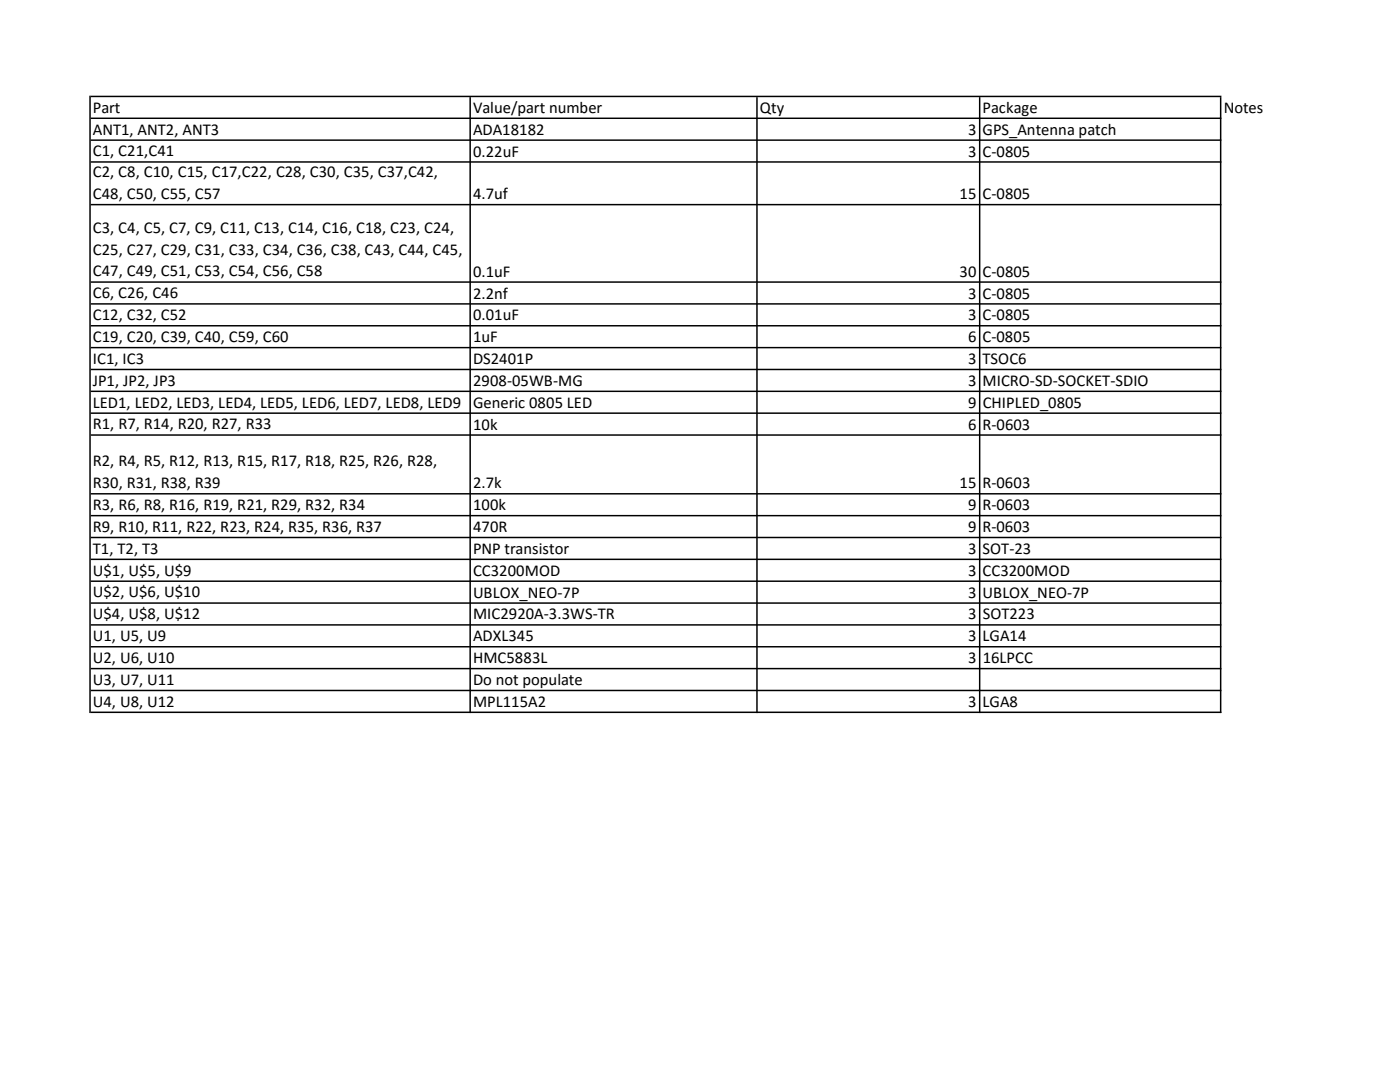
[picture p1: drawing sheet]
<svg xmlns="http://www.w3.org/2000/svg" width="279mm" height="216mm" viewBox="0 0 279 216" stroke-linecap="round" stroke-linejoin="round" font-family="sans-serif">
<defs><g id="words">
<g font-size="3.3">
<text x="18.5" y="22.5">Part</text>
<text x="94.4" y="22.5">Value/part number</text>
<text x="151.7" y="22.5">Qty</text>
<text x="196.1" y="22.5">Package</text>
<text x="244.2" y="22.5">Notes</text>
<text x="18.5" y="26.8">ANT1, ANT2, ANT3</text>
<text x="94.4" y="26.9">ADA18182</text>
<text x="193.2" y="26.9">3 GPS_Antenna patch</text>
<text x="18.5" y="31.2">C1, C21,C41</text>
<text x="18.5" y="35.3">C2, C8, C10, C15, C17,C22, C28, C30, C35, C37,C42,</text>
<text x="94.4" y="31.2">0.22uF</text>
<text x="193.2" y="31.2">3 C-0805</text>
<text x="18.5" y="39.7">C48, C50, C55, C57</text>
<text x="94.4" y="39.8">4.7uf</text>
<text x="191.5" y="39.8">15 C-0805</text>
<text x="18.5" y="46.4">C3, C4, C5, C7, C9, C11, C13, C14, C16, C18, C23, C24,</text>
<text x="18.5" y="50.8">C25, C27, C29, C31, C33, C34, C36, C38, C43, C44, C45,</text>
<text x="18.5" y="55.2">C47, C49, C51, C53, C54, C56, C58</text>
<text x="18.5" y="59.5">C6, C26, C46</text>
<text x="94.4" y="55.2">0.1uF</text>
<text x="94.4" y="59.6">2.2nf</text>
<text x="191.5" y="55.2">30 C-0805</text>
<text x="193.2" y="59.6">3 C-0805</text>
<text x="18.5" y="63.9">C12, C32, C52</text>
<text x="94.4" y="63.9">0.01uF</text>
<text x="193.2" y="63.9">3 C-0805</text>
<text x="18.5" y="68.2">C19, C20, C39, C40, C59, C60</text>
<text x="94.4" y="68.3">1uF</text>
<text x="193.2" y="68.3">6 C-0805</text>
<text x="18.5" y="72.6">IC1, IC3</text>
<text x="18.5" y="77">JP1, JP2, JP3</text>
<text x="94.4" y="72.6">DS2401P</text>
<text x="94.4" y="77">2908-05WB-MG</text>
<text x="193.2" y="72.6">3 TSOC6</text>
<text x="193.2" y="77">3 MICRO-SD-SOCKET-SDIO</text>
<text x="18.5" y="81.3">LED1, LED2, LED3, LED4, LED5, LED6, LED7, LED8, LED9</text>
<text x="94.4" y="81.4">Generic 0805 LED</text>
<text x="193.2" y="81.4">9 CHIPLED_0805</text>
<text x="18.5" y="85.7">R1, R7, R14, R20, R27, R33</text>
<text x="94.4" y="85.7">10k</text>
<text x="193.2" y="85.7">6 R-0603</text>
<text x="18.5" y="93">R2, R4, R5, R12, R13, R15, R17, R18, R25, R26, R28,</text>
<text x="18.5" y="97.4">R30, R31, R38, R39</text>
<text x="18.5" y="101.8">R3, R6, R8, R16, R19, R21, R29, R32, R34</text>
<text x="94.4" y="97.5">2.7k</text>
<text x="94.4" y="101.8">100k</text>
<text x="191.5" y="97.5">15 R-0603</text>
<text x="193.2" y="101.8">9 R-0603</text>
<text x="18.5" y="106.1">R9, R10, R11, R22, R23, R24, R35, R36, R37</text>
<text x="94.4" y="106.2">470R</text>
<text x="193.2" y="106.2">9 R-0603</text>
<text x="18.5" y="110.5">T1, T2, T3</text>
<text x="94.4" y="110.5">PNP transistor</text>
<text x="193.2" y="110.5">3 SOT-23</text>
<text x="18.5" y="114.9">U$1, U$5, U$9</text>
<text x="18.5" y="119.2">U$2, U$6, U$10</text>
<text x="94.4" y="114.9">CC3200MOD</text>
<text x="94.4" y="119.3">UBLOX_NEO-7P</text>
<text x="193.2" y="114.9">3 CC3200MOD</text>
<text x="193.2" y="119.3">3 UBLOX_NEO-7P</text>
<text x="18.5" y="123.6">U$4, U$8, U$12</text>
<text x="94.4" y="123.6">MIC2920A-3.3WS-TR</text>
<text x="193.2" y="123.6">3 SOT223</text>
<text x="18.5" y="127.9">U1, U5, U9</text>
<text x="94.4" y="128">ADXL345</text>
<text x="193.2" y="128">3 LGA14</text>
<text x="18.5" y="132.3">U2, U6, U10</text>
<text x="18.5" y="136.7">U3, U7, U11</text>
<text x="94.4" y="132.3">HMC5883L</text>
<text x="94.4" y="136.7">Do not populate</text>
<text x="193.2" y="132.3">3 16LPCC</text>
<text x="18.5" y="141">U4, U8, U12</text>
<text x="94.4" y="141.1">MPL115A2</text>
<text x="193.2" y="141.1">3 LGA8</text>
</g>
</g></defs>
<g fill="#000">
<path d="M17.8 19.1h.3v123.2h-.3zM93.7 19.4h.3v122.9h-.3zM150.9 19.4h.3v122.9h-.3zM195.4 19.4h.3v122.9h-.3zM243.5 19.4h.3v122.9h-.3z" fill-rule="evenodd"/>
<path d="M18.1 19.1h225.7v.3h-225.7zM18.1 23.5h225.7v.2h-225.7zM18.1 27.8h225.7v.3h-225.7zM18.1 32.2h225.7v.3h-225.7zM18.1 40.7h225.7v.3h-225.7zM18.1 56.1h225.7v.3h-225.7zM18.1 60.5h225.7v.3h-225.7zM18.1 64.9h225.7v.3h-225.7zM18.1 69.2h225.7v.3h-225.7zM18.1 73.6h225.7v.3h-225.7zM18.1 77.9h225.7v.3h-225.7zM18.1 82.3h225.7v.3h-225.7zM18.1 86.7h225.7v.3h-225.7zM18.1 98.4h225.7v.3h-225.7zM18.1 102.7h225.7v.3h-225.7zM18.1 107.1h225.7v.3h-225.7zM18.1 111.5h225.7v.3h-225.7zM18.1 115.8h225.7v.3h-225.7zM18.1 120.2h225.7v.3h-225.7zM18.1 124.5h225.7v.3h-225.7zM18.1 128.9h225.7v.3h-225.7zM18.1 133.3h225.7v.3h-225.7zM18.1 137.6h225.7v.3h-225.7zM18.1 142h225.7v.3h-225.7z" fill-rule="evenodd"/>
</g>
<use href="#words"/>
</svg>
